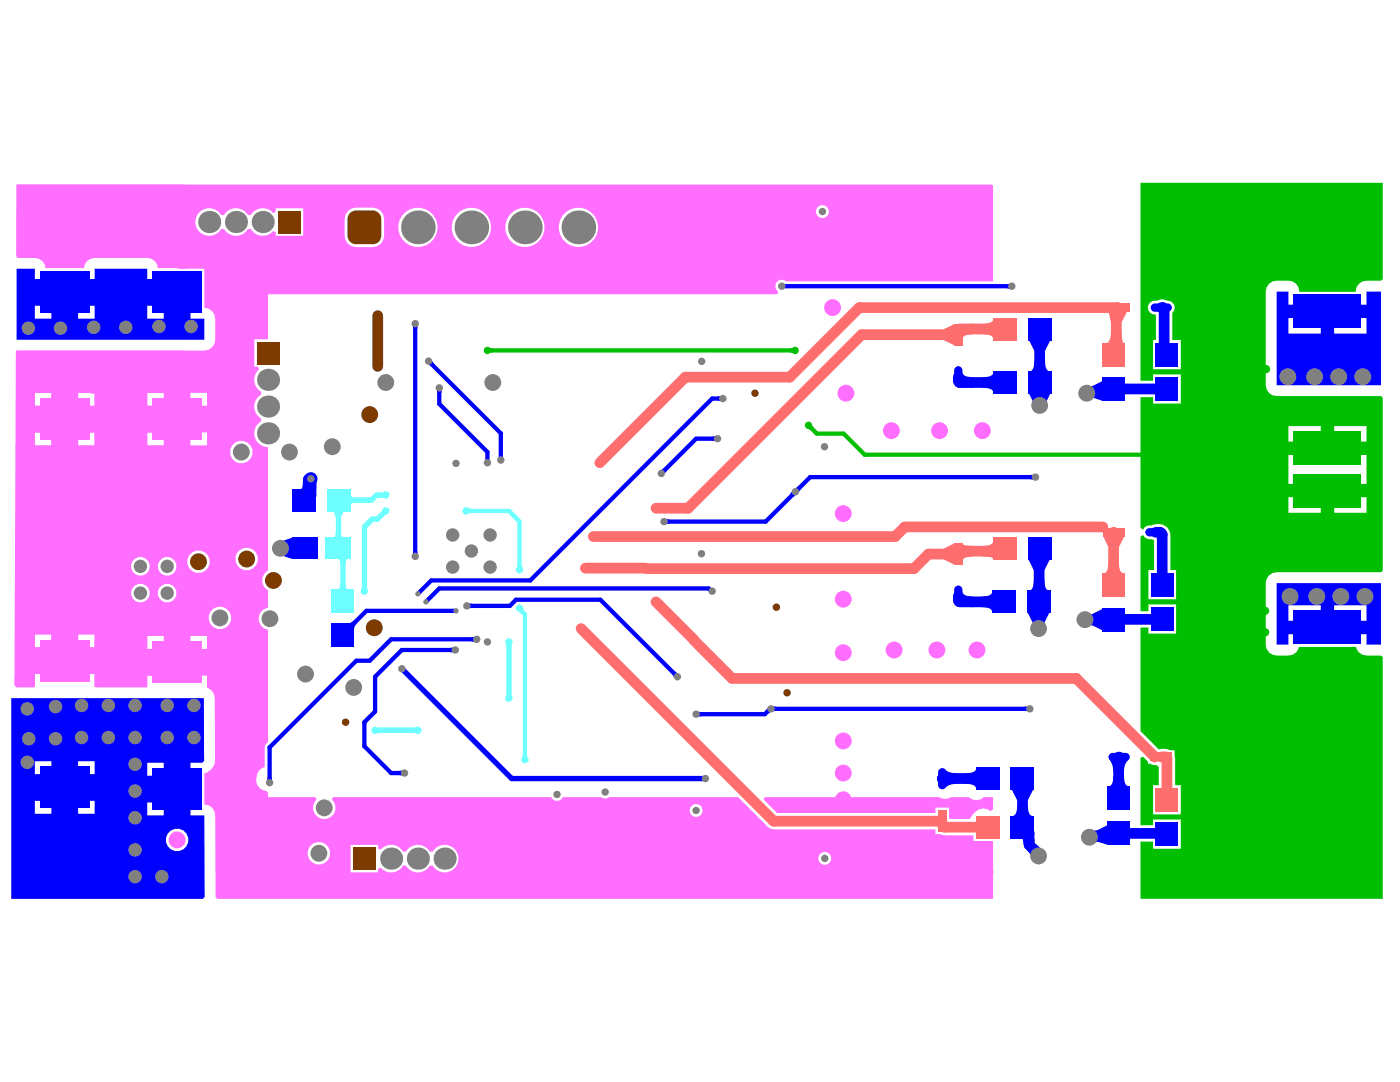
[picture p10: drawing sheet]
<svg xmlns="http://www.w3.org/2000/svg" width="279mm" height="216mm" viewBox="0 0 279 216" stroke-linecap="round" stroke-linejoin="round" font-family="sans-serif">
<path d="M2.2 139.3h38.5v12.5l-.3 .4h-2.4v10.5h2.8v16.3l-.3 .4h-38.3zM15.6 151.9v2.6h3.3v-2.6zM7 151.9v2.6h3.3v-2.6zM29.4 152.2v2.6h3.3v-2.6zM15.6 159.8v2.6h3.3v-2.6zM7 159.8v2.6h3.3v-2.6zM29.4 160.1v2.6h3.3v-2.6zM33.1 167.6a2.26 2.26 0 0 0 4.5 0 2.26 2.26 0 0 0-4.5 0z" fill="#00f"/>
<path d="M152.6 159.1h34.9a2.02 2.02 0 0 0 2.3 0h3.5a2.14 2.14 0 0 0 3 0h1.9v2.4l-.5 .3a2.28 2.28 0 0 0-3.4 .6l-.7 1h-4.1l-.1-.3v-2h-2.7v1.1h-31.6l-2.7-2.7z" fill="#ff6eff"/>
<path d="M3.3 53.6h3.7v2.1h11.9v-2.1h10.5v2.1h5.9v2.6h2.7v5.3h2.8v4.2h-37.5zM29.4 61v2.6h3.3v-2.6zM15.6 61v2.6h3.3v-2.6zM7 61v2.6h3.3v-2.6z" fill="#00f"/>
<path d="M3.3 70h33.6v8.4h-7.5v2.6h5.9v5.3h-5.9v2.6h7.5v38h-7.5v2.6h5.9v5.3h-5.9v2.3h-10h-.5v-2.6h-11.9v2.6h-3.7zM15.6 78.4v2.6h3.3v-2.6zM7 78.4v2.6h3.3v-2.6zM15.6 86.3v2.6h3.3v-2.6zM7 86.3v2.6h3.3v-2.6zM31.5 113a1.9 1.9 0 0 0 3.8 0 1.9 1.9 0 0 0-3.8 0zM26.1 113a1.9 1.9 0 0 0 3.8 0 1.9 1.9 0 0 0-3.8 0zM31.5 118.3a1.9 1.9 0 0 0 3.8 0 1.9 1.9 0 0 0-3.8 0zM26.1 118.3a1.9 1.9 0 0 0 3.8 0 1.9 1.9 0 0 0-3.8 0zM15.6 126.6v2.6h3.3v-2.6zM7 126.6v2.6h3.3v-2.6z" fill="#ff6eff"/>
<g fill="#00f">
<path d="M254.8 58.2h2.3v2.6h15.6v-2.6h2.9v18.7h-20.8zM266.3 63.5v3.1h6.4v-3.1zM257.1 63.5v3.1h6.5v-3.1z"/>
<path d="M254.8 116.4h20.8v12.2h-2.9v-2.1h-15.6v2.1h-2.3zM266.3 120.8v3.1h6.4v-3.1zM257.1 120.8v3.1h6.5v-3.1z"/>
</g>
<g fill="#ff6eff">
<path d="M29.6 82.1l.9-.4v1.7l-.9-.4z"/>
<path d="M17.8 81.7l.2 .3 .7 .1v.9l-.7 .1-.2 .3z"/>
<path d="M12.5 87.7h.8l.1 .5h-1z"/>
<path d="M12.1 87.8h1.7l-.3 .2-.2 .7h-.8l-.1-.7z"/>
</g>
<g fill="#6effff">
<path d="M66.5 102h2.1l-.5 1.1h-1.1z"/>
<path d="M70 98.7a.84 .84 0 0 0 1 .6v1h-.2a.75 .75 0 0 0-.8 .6z"/>
</g>
<g fill="#00f">
<path d="M60.5 95.8h2.6v1.8h-3.1a1.07 1.07 0 0 0 .4-1.2z"/>
<path d="M56 108.1l2.3-.8v4.2l-2.3-.7z"/>
</g>
<g fill="#6effff">
<path d="M67.4 111.5h2.1a.84 .84 0 0 0-.5 1.1h-1.1v-.2a.75 .75 0 0 0-.5-.9z"/>
<path d="M67 106.2h1.1v.2a.73 .73 0 0 0 .5 .9h-2.1a.82 .82 0 0 0 .5-1.1z"/>
<path d="M67.9 116.4h1.1v.2a.75 .75 0 0 0 .5 .9h-2.1a.84 .84 0 0 0 .5-1.1z"/>
</g>
<path d="M69.5 124.3l.6-.1 .6-.5 .6 .6-.5 .7-.1 .6z" fill="#00f"/>
<path d="M221.2 62.2h3.7l-1.1 2.1h-2.1z" fill="#ff6e6e"/>
<g fill="#00f">
<path d="M188.6 153.5a2.89 2.89 0 0 0 2.4 .8v2.1a2.85 2.85 0 0 0-2.4 .9z"/>
<path d="M201.9 157.5h4.3l-1.1 2.2h-2.1z"/>
<path d="M192.7 154.3a1.98 1.98 0 0 0 2.1-.9v-.2v4.3a1.22 1.22 0 0 0-1.3-1l-.8-.1z"/>
<path d="M203 160.7h2.1a1.98 1.98 0 0 0 .9 2.1h.2h-4.3a1.23 1.23 0 0 0 1.1-1.3z"/>
<path d="M204.1 167.3h2.3v1.3h-2.1z"/>
<path d="M192.1 118a1.23 1.23 0 0 0 1.3 1h.8v2.2l-2.7-.2z"/>
</g>
<g fill="#ff6e6e">
<path d="M188.3 109.5l2.1-1.1v4.3l-2.1-1.1z"/>
<path d="M192.1 108.4l.5 .4 1.6 .1v2.2a1.98 1.98 0 0 0-2.1 .8l-.1 .2z"/>
</g>
<path d="M205.2 111.6h4.3l-1.1 2.2h-2.1z" fill="#00f"/>
<path d="M196.1 108.9a1.98 1.98 0 0 0 2.1-.8l.1-.3v3.8a1.22 1.22 0 0 0-1.4-.5h-.8z" fill="#ff6e6e"/>
<g fill="#00f">
<path d="M205.1 122.3h4.3l-1.1 2.1h-2.1z"/>
<path d="M206.3 115.7h2.1a1.98 1.98 0 0 0 .9 2.2h.2h-4.3a1.22 1.22 0 0 0 1.1-1.4z"/>
<path d="M195.9 119a1.98 1.98 0 0 0 2.1-.8v-.2v4.2a1.22 1.22 0 0 0-1.3-1h-.8z"/>
<path d="M205.4 67.9h4.2l-1 2.1h-2.2z"/>
</g>
<path d="M196.1 64.6a1.98 1.98 0 0 0 2.1-.9l.1-.2v4.3a1.23 1.23 0 0 0-1.4-1l-.8-.1z" fill="#ff6e6e"/>
<g fill="#00f">
<path d="M205.4 78.5h4.2l-1 2.2h-2.2z"/>
<path d="M206.4 72h2.2a1.98 1.98 0 0 0 .8 2.1h.2h-4.2a1.22 1.22 0 0 0 1-1.4z"/>
<path d="M196.1 75.3a1.98 1.98 0 0 0 2.1-.9l.1-.2v4.3a1.23 1.23 0 0 0-1.4-1.1h-.8z"/>
<path d="M217.9 77.1l2.1-1.1v4l-2.1-.8z"/>
</g>
<path d="M221.7 66.3h2.1l.2 1.6 .1 .3 .3 .2h-3.8a1.23 1.23 0 0 0 1.1-1.4z" fill="#ff6e6e"/>
<path d="M192.1 74.2a1.23 1.23 0 0 0 1.3 1l.8 .1v2.1l-2.7-.1z" fill="#00f"/>
<g fill="#ff6e6e">
<path d="M188.3 65.7l2.1-1v4.2l-2.1-1z"/>
<path d="M192.1 64.7l2.1-.1v2.1a1.98 1.98 0 0 0-2.1 .9l-.1 .2z"/>
</g>
<g fill="#00f">
<path d="M221.4 151.5l3.8 .1a2.82 2.82 0 0 0-.9 2.4h-2.1l-.2-1.4z"/>
<path d="M218.8 165.8l2.1-1.1v3.8l-2.1-.6z"/>
<path d="M222.2 154.8h2.1a1.96 1.96 0 0 0 .9 2.1h.2h-4.3a1.23 1.23 0 0 0 1-1.3z"/>
</g>
<g fill="#ff6e6e">
<path d="M221 105.8l.6-.4v1.6l-.6-.4z"/>
<path d="M220.2 107h4.2l-1.1 2.2h-2.1z"/>
</g>
<path d="M217.9 122.6l2.1-1.1v4.3l-2.1-1.1z" fill="#00f"/>
<path d="M221.2 112.3h2.1a1.97 1.97 0 0 0 .9 2.1h.2h-4.3a1.23 1.23 0 0 0 1-1.3z" fill="#ff6e6e"/>
<g fill="#00f">
<path d="M200.9 56.7l.5-.1v1l-.5-.1z"/>
<path d="M204.9 169.6l1.8-1.2 .8 .7-1.9 1.4z"/>
<path d="M134.1 134.6l.7-.6 .4 .3-.7 .7z"/>
<path d="M139.4 142l.6 .1v.8l-.6 .1z"/>
</g>
<g fill="#6effff">
<path d="M103.3 112.6h.8l.1 .6h-1z"/>
<path d="M103.6 122.1l.8-.6 .3 .4-.7 .5z"/>
</g>
<g fill="#00f">
<path d="M79.7 153.8l.5-.1v1.1l-.5-.1z"/>
<path d="M82.3 65.1h1.1l-.1 .5h-.9z"/>
<path d="M132 93.7l.4-.3 .6 .6-.3 .5z"/>
<path d="M206.2 123.1h2.1l.1 1.1h-2.3z"/>
<path d="M206.4 78.6h2.2l.1 1.1h-2.4z"/>
</g>
<path d="M161.4 85.6l.7-.7 .3 .4-.6 .6z" fill="#00be00"/>
<g fill="#00f">
<path d="M82.4 110h.9l.1 .5h-1.1z"/>
<path d="M217.9 77.1h1l.5 2.1-1.1 .2z"/>
<path d="M142.2 87.1l.5-.1v1h-.5z"/>
</g>
<path d="M157.6 69.5l.6-.1v1l-.6-.1z" fill="#00be00"/>
<g fill="#00f">
<path d="M218.4 165.7l1.1 .1 .4 2.1-1.1 .2z"/>
<path d="M217.7 122.5l1.1 .1v2.1l-1.1 .1z"/>
</g>
<path d="M104.3 150.5h.9l.1 .6h-1.1z" fill="#6effff"/>
<g fill="#00f">
<path d="M89.8 129.3l.5-.1v1l-.5-.1z"/>
<path d="M94.1 127.1l.5-.1v1.1l-.5-.1z"/>
<path d="M53.4 155.1h.8l.1 .6h-1z"/>
<path d="M133 103.6l.6 .1v.8l-.6 .1z"/>
<path d="M158.8 97.4l.4-.3 .6 .6-.3 .4z"/>
<path d="M205.6 94.8l.5-.1v1l-.5-.1z"/>
<path d="M154.4 140.9l.5 .1v.9l-.5 .1z"/>
<path d="M153.1 141.3l.6 .9-.4 .2-.5-.7z"/>
<path d="M204.5 141l.5-.1v1.1l-.5-.1z"/>
</g>
<path d="M97.8 69.4l.5 .1v.8l-.5 .1z" fill="#00be00"/>
<g fill="#00f">
<path d="M87.2 77.9h1l-.1 .5h-.9z"/>
<path d="M85.5 72.8l.8-.7 .3 .4-.6 .6z"/>
</g>
<path d="M93.5 101.4l.5 .1v.9l-.5 .1z" fill="#6effff"/>
<g fill="#00f">
<path d="M143.2 79.1l.5-.1v1h-.5z"/>
<path d="M93.7 120.4l.5 .1v.8l-.5 .1z"/>
<path d="M60.6 98.5l1.1-.3 .6 .6-.2 1.2z"/>
<path d="M60.5 98.7l1.4 1.4h-.8l-.7-.6z"/>
</g>
<g fill="#ff6e6e">
<path d="M195.6 164.1l.6-.6 .5 .3 .7 .2-1.3 1.2-.1-.6z"/>
<path d="M199.6 109.3l1.2 1.2-1 .4-.6-.7z"/>
</g>
<g fill="#00f">
<path d="M199.2 75.5l.6-.6 1 .4-1.2 1.2z"/>
<path d="M158 98.1l.7 .8-.4 .3-.6-.6z"/>
</g>
<g fill="#ff6eff">
<path d="M3.3 36.8h33.6v16.8l-5.4-.1a2.14 2.14 0 0 0-2.1-2.1h-10.5a2.14 2.14 0 0 0-2.2 2.1h-7.6a2.14 2.14 0 0 0-2.1-2.1h-3.7z"/>
<path d="M3.3 36.8h194.5l.4 .2v19.1h-41.4a1.3 1.3 0 0 0-1.8 .3 1.3 1.3 0 0 0 .3 1.8l-.1 .5h-101.7v9h-2.7v5.5h.7l.2 .5a2.71 2.71 0 0 0 .4 4.5v.6a2.72 2.72 0 0 0 0 4.7v.6a2.73 2.73 0 0 0-1.3 3.1 2.73 2.73 0 0 0 2.7 2v24.7a2.2 2.2 0 0 0 0 3.9v3.4a2.24 2.24 0 0 0-1.9 2.3 2.24 2.24 0 0 0 1.9 2.2v22.4l-.6 .7-.1 .3v4a2.52 2.52 0 0 0-.6 4.4l.9 .3 .4 .3v1h9.5l.2 .5a2.23 2.23 0 0 0-.1 3.2 2.23 2.23 0 0 0 3.2 0 2.23 2.23 0 0 0-.1-3.2l.3-.5h43.5a1.25 1.25 0 0 0 1.2 .7 1.25 1.25 0 0 0 1.1-.7h7.7a1.22 1.22 0 0 0 1.6 0h25.7l6 5.9 .5 .4 .6 .1h32.3v.9h1l.8 .3h5.8v1.1h3.9v11.6h-154.8l-.4-.4v-16.3a2.18 2.18 0 0 0-2.2-2.2v-6.2a2.81 2.81 0 0 0 2.1-2.5v-12.5a2.08 2.08 0 0 0-1.6-2v-2.5h-11.9v2.3h-10.5v-2.6h-11.9v2.6h-3.7l-.4-.3 .3-66.7 .1-.1h37.5a2.18 2.18 0 0 0 2.2-2.2v-4.2a2.18 2.18 0 0 0-2.2-2.2v-7.8l-9.3-.1a2.14 2.14 0 0 0-2.1-2.1h-10.5a2.14 2.14 0 0 0-2.2 2.1h-7.6a2.14 2.14 0 0 0-2.1-2.1h-3.2l-.6-.5zM39.6 42.6a2.75 2.75 0 0 0 .6 4 2.75 2.75 0 0 0 3.9-.9h.6a2.72 2.72 0 0 0 4.8 0h.6a2.72 2.72 0 0 0 4.4 .4l.5 .2v.7h5.5v-5.4h-5.5v.7l-.5 .2a2.72 2.72 0 0 0-4.4 .4h-.6a2.72 2.72 0 0 0-4.8 0h-.6a2.74 2.74 0 0 0-4.5-.3zM162.8 42.2a1.3 1.3 0 0 0 2.6 0 1.3 1.3 0 0 0-2.6 0zM111.5 45.4a4 4 0 0 0 7.9 0 4 4 0 0 0-7.9 0zM100.8 45.4a4 4 0 0 0 7.9 0 4 4 0 0 0-7.9 0zM90.1 45.4a4 4 0 0 0 7.9 0 4 4 0 0 0-7.9 0zM79.5 45.4a3.9 3.9 0 0 0 7.8 0 3.9 3.9 0 0 0-7.8 0zM69.4 42.1l-.4 .7-.2 .9v3.3a2.26 2.26 0 0 0 2.2 2.3h3.4a2.26 2.26 0 0 0 2.3-2.3v-3.3a2.26 2.26 0 0 0-2.3-2.3h-3.4l-.8 .2zM38 78.4v2.6h3.3v-2.6zM15.6 78.4v2.6h3.3v-2.6zM29.4 78.4v2.6h3.3v-2.6zM7 78.4v2.6h3.3v-2.6zM38 86.3v2.6h3.3v-2.6zM29.4 86.3v2.6h3.3v-2.6zM15.6 86.3v2.6h3.3v-2.6zM7 86.3v2.6h3.3v-2.6zM45.9 90.2a2.26 2.26 0 0 0 4.5 0 2.26 2.26 0 0 0-4.5 0zM47 111.6a2.26 2.26 0 0 0 4.5 0 2.26 2.26 0 0 0-4.5 0zM37.4 112.1a2.26 2.26 0 0 0 4.5 0 2.26 2.26 0 0 0-4.5 0zM31.5 113a1.9 1.9 0 0 0 3.8 0 1.9 1.9 0 0 0-3.8 0zM26.1 113a1.9 1.9 0 0 0 3.8 0 1.9 1.9 0 0 0-3.8 0zM31.5 118.3a1.9 1.9 0 0 0 3.8 0 1.9 1.9 0 0 0-3.8 0zM26.1 118.3a1.9 1.9 0 0 0 3.8 0 1.9 1.9 0 0 0-3.8 0zM41.6 123.3a2.26 2.26 0 0 0 4.5 0 2.26 2.26 0 0 0-4.5 0zM15.6 126.6v2.6h3.3v-2.6zM7 126.6v2.6h3.3v-2.6zM38 126.9v2.6h3.3v-2.6zM29.4 126.9v2.6h3.3v-2.6zM137.6 161.7a1.3 1.3 0 0 0 2.6 0 1.3 1.3 0 0 0-2.6 0zM70 168.6v5.5h5.5v-.8l.5-.2a2.72 2.72 0 0 0 4.4-.4h.6a2.72 2.72 0 0 0 4.8 0h.6a2.75 2.75 0 0 0 4.1 .7 2.75 2.75 0 0 0 0-4.2 2.75 2.75 0 0 0-4.1 .7h-.6a2.72 2.72 0 0 0-4.8 0h-.6a2.72 2.72 0 0 0-4.4-.4l-.5-.2v-.7zM61.4 170.3a2.26 2.26 0 0 0 4.5 0 2.26 2.26 0 0 0-4.5 0zM163.3 171.3a1.3 1.3 0 0 0 2.6 0 1.3 1.3 0 0 0-2.6 0z"/>
</g>
<path d="M227.6 36.5h48.4v19.2l-.4 .3h-2.9a2.18 2.18 0 0 0-2.2 2.2h-11.2a2.18 2.18 0 0 0-2.2-2.2h-2.3a2.18 2.18 0 0 0-2.2 2.2v18.7a2.18 2.18 0 0 0 2.2 2.1h20.8l.4 .3v34.6l-.4 .3h-20.8a2.18 2.18 0 0 0-2.2 2.2v12.2a2.18 2.18 0 0 0 2.2 2.2h2.3a2.07 2.07 0 0 0 2.1-1.7h11.4a2.07 2.07 0 0 0 2.1 1.7h2.9l.4 .3v48.3h-48.4v-11.5h2.5v1.5h5.6v-5.9h-5.6v1.2h-2.5v-13.5l.5-.2 1 1v.4l1.6 .2 .6 .4v3.7h-1.2v5.8h5.6v-5.8h-1.2l-.1-7h-1a2.87 2.87 0 0 0-2.2-.2l-3.6-3.6v-20.7h1.6v1.2h5.5v-5.8h-5.5v1.3h-1.6v-14.8l.5-.3a1.61 1.61 0 0 0 1.8 .8l.4 .2v5.9h-1.1v5.9h5.5v-5.9h-1.1v-7a2.49 2.49 0 0 0-3.7-1.9 1.61 1.61 0 0 0-1.8 .9l-.5-.4v-26.1h2.5v1.3h5.6v-5.8h-5.6v1.3h-2.5zM229.5 60.4a1.4 1.4 0 0 0-.3 1.6 1.4 1.4 0 0 0 1.5 .8v5h-.6v5.9h5.6v-5.9h-1.7v-5.4a1.38 1.38 0 0 0 .3-1.6 1.38 1.38 0 0 0-1.4-.8 1.99 1.99 0 0 0-2 0l-1 .1zM266.3 85v3.1h6.4v-3.1zM257.1 85v3.1h6.5v-3.1zM257.1 90.8v5.8h15.6v-5.8zM266.3 99.2v3.1h6.4v-3.1zM257.1 99.2v3.1h6.5v-3.1z" fill="#00be00"/>
<g fill="none" stroke="#00f" stroke-width=".85">
<path d="M84 43.2v1.5M156 57.1h45.9M82.9 64.6v46.4M85.5 72.1l14.4 14.4v5.3M87.7 77.4v3.2l9.6 9.6v2.1M144.3 79.5h-2.2l-36.3 36.3h-19.7l-2.7 2.7M199.5 75.2l1.1 1.1M231.8 69.6l1.1 1.2M62 98.5l-1.3 1.3M143.2 87.5h-4.3l-6.9 7M206.7 95.2h-45l-8.9 8.9h-20.3M142.1 118h-.1l-.6-.6h-53.7l-2.7 2.7"/>
<path d="M191.2 119v.7l.4 .4M207.5 109.4l-.2 .2M230.7 115.4l1.2 1.3M90.9 129.7h-10.7l-5.3 5.3v7l-2.2 2.1v4.8l5.4 5.4h2.6M91 121.9h-17.9l-3 3M93.2 120.9h8.5l1.3-1.2h16.8l15.4 15.3M95.1 127.6h-17l-4.3 4.2h-2.7l-17.3 17.3v7.1M263.9 124.1l1 1.1M197.2 155.3l-.1 .1M205.5 141.4h-51.8l-1.1 1.1h-13.7M223.3 159.1l-.1 .2"/>
</g>
<path d="M62 95.5l-.2 .3v3.1l-1.1 .9M56 109.4h4.8M12.7 156.9l.2 .2" fill="none" stroke="#00f" stroke-width="2.7"/>
<path d="M77 98.7l-1.9 .1-1 1-6.6 .1v9.5l.9 .9v9.6M77 101.9l-1.7 1.7h-1l-1.6 1.5v12.9M77 101.9h.1M101.6 128.1v11.2M74.9 145.7h8.5" fill="none" stroke="#6effff" stroke-width="1.1"/>
<path d="M200.6 65.6h-9l-.4 .4v.8h-19.2l-34.7 34.6h-6.4M222.8 70.2v-8.6l.2-.2h-51.5l-13.9 13.9h-20.8l-17.1 17M116.8 113.4h12M191.2 110.5h-5.9l-2.9 3h-53.5M200.6 109.4l-.5 .6h-8.6M220.1 105.1h-39.5l-1.9 2h-60.3M222.3 106.2l-.1 10.6M116 125.4l38.4 38.5h33.6M130.9 120.1l7.6 7.6M138.5 127.8l7.6 7.6h68.7l15.7 15.6M231.8 151h.8l.3 .4v8.2M188 164.6l.5 .5h8.7" fill="none" stroke="#ff6e6e" stroke-width="2.1"/>
<path d="M97.3 69.9h61.4M161.3 84.9l1.7 1.6h5.3l4.3 4.2h57.6" fill="none" stroke="#00be00" stroke-width=".85"/>
<path d="M229.6 84.9l.6 .5" fill="none" stroke="#00be00" stroke-width="1.3"/>
<path d="M191.2 75.2v.8l.4 .3h9M207.5 65.6v15.3M231.8 61.4h.3l.2 .2v8.6l.6 .6M232.9 77.6h-10.7l-.5 .6h-4.2l-.3 .3h-.3M191.2 119v.8l.4 .3h8.8M207.3 109.6l.1 .2-.1 15.6M230.7 106.2h.8l.4 .5v10M231.9 123.5l-15.4 .1M197.2 155.3l-9.2 .1M204.1 155.3v9.8h.1l1.2 1.1v2.4l1.9 1.9v.3M223.3 151l-.1 8.3M232.9 166.4l-.2-.1h-9.4l-.1-.2-.7 .7h-4.9l-.2 .3" fill="none" stroke="#00f" stroke-width="2.1"/>
<path d="M93 101.9h8.6l2.1 2.2v9.6M103.7 121.4v.1l1.1 1.1v29" fill="none" stroke="#6effff" stroke-width=".85"/>
<path d="M223 61.4h.3M128.8 113.4l.1 .1M220.1 105.1l.5 .5v.2M138.5 127.7v.1M188 163.8v.1" fill="none" stroke="#ff6e6e" stroke-width="1.3"/>
<path d="M70.1 124.9l-1.7 1.7v.1M80.2 133.4l21.9 22h38.7" fill="none" stroke="#00f" stroke-width="1.1"/>
<path d="M75.4 63v10.1" fill="none" stroke="#7d3b00" stroke-width="2.1"/>
<path d="M223.3 69.6l-1.1 1.2M200.6 109.4l-1.1 1.1M220.6 105.8l.4 .4h1.3M230.5 151h1.3M231.8 158.5l1.1 1.1M195.9 163.8l1.3 1.3" fill="none" stroke="#ff6e6e" stroke-width=".85"/>
<path d="M35.3 82.6h-21.3l-1.1 1v5.1" fill="none" stroke="#ff6eff" stroke-width=".85"/>
<path d="M11.8 59.5l1.1-1.2h-.6l-1.5 1.6M35.3 57.3h.7l1.5 1.5" fill="none" stroke="#00f" stroke-width="5.3"/>
<g fill="#00be00">
<circle cx="230.6" cy="176.9" r=".84"/>
<circle cx="239.1" cy="176.9" r=".84"/>
<circle cx="234.8" cy="176.9" r=".84"/>
<circle cx="243.4" cy="176.9" r=".84"/>
<circle cx="251.6" cy="176.7" r=".84"/>
<circle cx="247.3" cy="176.7" r=".84"/>
</g>
<circle cx="61" cy="134.5" r="1.68" fill="#808080"/>
<g fill="#ff6eff">
<circle cx="166.2" cy="61.4" r="1.68"/>
<circle cx="168.3" cy="159.6" r="1.68"/>
</g>
<g fill="#808080">
<circle cx="98.3" cy="76.3" r="1.68"/>
<circle cx="120.8" cy="158" r=".74"/>
</g>
<g fill="#ff6eff">
<circle cx="112.2" cy="164.9" r="1.34"/>
<circle cx="151.8" cy="172.9" r="1.34"/>
<circle cx="141.1" cy="174" r="1.34"/>
<circle cx="129.3" cy="174.5" r="1.34"/>
<circle cx="133.6" cy="164.9" r="1.34"/>
<circle cx="118.6" cy="174.5" r="1.34"/>
<circle cx="122.9" cy="164.9" r="1.34"/>
<circle cx="108" cy="174.5" r="1.34"/>
<circle cx="97.3" cy="174.5" r="1.34"/>
<circle cx="101.5" cy="164.9" r="1.34"/>
<circle cx="151.1" cy="51.6" r="1.34"/>
<circle cx="155.3" cy="42" r="1.34"/>
<circle cx="141.1" cy="51.8" r="1.34"/>
<circle cx="145.3" cy="42.2" r="1.34"/>
<circle cx="134.7" cy="44.3" r="1.34"/>
<circle cx="127.2" cy="44.3" r="1.34"/>
<circle cx="130.4" cy="53.9" r="1.34"/>
<circle cx="122.9" cy="53.9" r="1.34"/>
<circle cx="115.4" cy="53.9" r="1.34"/>
<circle cx="98.3" cy="53.9" r="1.34"/>
<circle cx="89.8" cy="53.9" r="1.34"/>
<circle cx="65.2" cy="53.9" r="1.34"/>
<circle cx="5.5" cy="135.6" r="1.34"/>
<circle cx="5.5" cy="128.2" r="1.34"/>
<circle cx="21.6" cy="129" r="1.34"/>
<circle cx="21.6" cy="134.4" r="1.34"/>
<circle cx="25.9" cy="134.4" r="1.34"/>
<circle cx="25.9" cy="129" r="1.34"/>
<circle cx="33.4" cy="123.7" r="1.34"/>
<circle cx="28" cy="123.7" r="1.34"/>
</g>
<g fill="#808080">
<circle cx="33.4" cy="118.3" r="1.34"/>
<circle cx="28" cy="118.3" r="1.34"/>
<circle cx="33.4" cy="113" r="1.34"/>
<circle cx="28" cy="113" r="1.34"/>
<circle cx="38.7" cy="147.2" r="1.34"/>
<circle cx="33.4" cy="147.2" r="1.34"/>
<circle cx="33.4" cy="140.8" r="1.34"/>
<circle cx="38.7" cy="140.8" r="1.34"/>
<circle cx="11.1" cy="141" r="1.34"/>
<circle cx="16.3" cy="140.8" r="1.34"/>
<circle cx="27" cy="140.8" r="1.34"/>
<circle cx="21.6" cy="140.8" r="1.34"/>
<circle cx="32.3" cy="174.9" r="1.34"/>
<circle cx="27" cy="174.9" r="1.34"/>
<circle cx="27" cy="169.6" r="1.34"/>
<circle cx="27" cy="163.2" r="1.34"/>
<circle cx="27" cy="157.8" r="1.34"/>
<circle cx="27" cy="152.5" r="1.34"/>
<circle cx="21.6" cy="147.2" r="1.34"/>
<circle cx="27" cy="147.2" r="1.34"/>
<circle cx="16.3" cy="147.2" r="1.34"/>
<circle cx="11.1" cy="147.4" r="1.34"/>
<circle cx="5.7" cy="147.4" r="1.34"/>
<circle cx="5.4" cy="152.1" r="1.34"/>
<circle cx="5.4" cy="141.4" r="1.34"/>
</g>
<g fill="#ff6eff">
<circle cx="33.2" cy="107.3" r="1.34"/>
<circle cx="40.7" cy="49.6" r="1.34"/>
<circle cx="32.1" cy="49.6" r="1.34"/>
<circle cx="40.7" cy="39" r="1.34"/>
<circle cx="32.1" cy="43.2" r="1.34"/>
<circle cx="35.3" cy="40" r="1.34"/>
<circle cx="37.5" cy="96.6" r="1.34"/>
<circle cx="32.1" cy="96.6" r="1.34"/>
<circle cx="32.1" cy="91.3" r="1.34"/>
<circle cx="26.8" cy="91.3" r="1.34"/>
<circle cx="26.8" cy="101.9" r="1.34"/>
<circle cx="37.5" cy="101.9" r="1.34"/>
<circle cx="32.1" cy="101.9" r="1.34"/>
<circle cx="37.5" cy="91.3" r="1.34"/>
<circle cx="26.8" cy="96.6" r="1.34"/>
<circle cx="37.7" cy="71.9" r="1.34"/>
<circle cx="33.4" cy="76.2" r="1.34"/>
<circle cx="31.3" cy="71.9" r="1.34"/>
<circle cx="11" cy="71.9" r="1.34"/>
<circle cx="19.5" cy="71.9" r="1.34"/>
<circle cx="18.5" cy="77.2" r="1.34"/>
<circle cx="11" cy="77.2" r="1.34"/>
<circle cx="6.7" cy="74" r="1.34"/>
<circle cx="27" cy="107.1" r="1.34"/>
<circle cx="20.6" cy="107.1" r="1.34"/>
<circle cx="13.1" cy="107.1" r="1.34"/>
<circle cx="5.7" cy="107.1" r="1.34"/>
<circle cx="23.6" cy="88.1" r="1.34"/>
<circle cx="23.6" cy="83.8" r="1.34"/>
<circle cx="23.6" cy="79.5" r="1.34"/>
<circle cx="26" cy="74" r="1.34"/>
<circle cx="14.2" cy="74" r="1.34"/>
<circle cx="35.6" cy="46.3" r="1.34"/>
<circle cx="28.1" cy="46.3" r="1.34"/>
<circle cx="28.1" cy="39.9" r="1.34"/>
</g>
<g fill="#808080">
<circle cx="38.1" cy="65.1" r="1.34"/>
<circle cx="31.7" cy="65.1" r="1.34"/>
<circle cx="25.1" cy="65.3" r="1.34"/>
<circle cx="18.7" cy="65.3" r="1.34"/>
<circle cx="12.1" cy="65.5" r="1.34"/>
<circle cx="5.7" cy="65.5" r="1.34"/>
</g>
<circle cx="234.3" cy="129.4" r=".84" fill="#00be00"/>
<g fill="#808080">
<circle cx="77" cy="76.3" r="1.68"/>
<circle cx="91" cy="92.5" r=".74"/>
<circle cx="62" cy="95.5" r=".74"/>
</g>
<circle cx="69" cy="144.1" r=".74" fill="#7d3b00"/>
<circle cx="74.9" cy="145.7" r=".74" fill="#6effff"/>
<circle cx="70.6" cy="137.2" r="1.68" fill="#808080"/>
<circle cx="74.7" cy="125.3" r="1.68" fill="#7d3b00"/>
<g fill="#808080">
<circle cx="56" cy="109.4" r="1.68"/>
<circle cx="66.3" cy="89.1" r="1.68"/>
<circle cx="57.8" cy="90.2" r="1.68"/>
<circle cx="48.2" cy="90.2" r="1.68"/>
<circle cx="201.9" cy="57.1" r=".74"/>
</g>
<circle cx="167.8" cy="53.4" r="1.68" fill="#ff6eff"/>
<g fill="#808080">
<circle cx="140" cy="110.5" r=".74"/>
<circle cx="142.1" cy="118" r=".74"/>
</g>
<g fill="#00be00">
<circle cx="247.3" cy="73.7" r=".84"/>
<circle cx="243.6" cy="73.7" r=".84"/>
<circle cx="235" cy="85.4" r=".84"/>
<circle cx="252.6" cy="73.7" r=".84"/>
<circle cx="243.6" cy="85.4" r=".84"/>
<circle cx="239.3" cy="85.4" r=".84"/>
</g>
<g fill="#ff6eff">
<circle cx="177.9" cy="85.9" r="1.68"/>
<circle cx="187.5" cy="85.9" r="1.68"/>
<circle cx="196.1" cy="85.9" r="1.68"/>
</g>
<circle cx="164.6" cy="89.1" r=".74" fill="#808080"/>
<g fill="#ff6eff">
<circle cx="175.2" cy="41.6" r="1.68"/>
<circle cx="182.2" cy="41.6" r="1.68"/>
<circle cx="188.6" cy="41.6" r="1.68"/>
<circle cx="196.1" cy="41.6" r="1.68"/>
<circle cx="168.8" cy="78.5" r="1.68"/>
<circle cx="168.3" cy="102.5" r="1.68"/>
<circle cx="168.3" cy="119.6" r="1.68"/>
<circle cx="168.3" cy="130.2" r="1.68"/>
<circle cx="178.4" cy="129.7" r="1.68"/>
<circle cx="187" cy="129.7" r="1.68"/>
<circle cx="195" cy="129.7" r="1.68"/>
<circle cx="168.3" cy="147.8" r="1.68"/>
<circle cx="168.3" cy="154.3" r="1.68"/>
<circle cx="174.7" cy="174" r="1.68"/>
<circle cx="182.7" cy="174" r="1.68"/>
<circle cx="190.2" cy="174" r="1.68"/>
<circle cx="196.6" cy="174" r="1.68"/>
</g>
<g fill="#00be00">
<circle cx="247.3" cy="172.4" r=".84"/>
<circle cx="253.5" cy="163" r=".84"/>
<circle cx="253.7" cy="168.7" r=".84"/>
<circle cx="251.6" cy="172.4" r=".84"/>
<circle cx="243.4" cy="172.6" r=".84"/>
<circle cx="234.8" cy="172.6" r=".84"/>
<circle cx="239.1" cy="172.6" r=".84"/>
<circle cx="230.6" cy="172.6" r=".84"/>
<circle cx="247.7" cy="161.4" r=".84"/>
<circle cx="243.4" cy="161.4" r=".84"/>
<circle cx="238.6" cy="161.4" r=".84"/>
<circle cx="252.5" cy="126.2" r=".84"/>
<circle cx="252.5" cy="121.9" r=".84"/>
<circle cx="250.9" cy="129.4" r=".84"/>
<circle cx="242.3" cy="129.4" r=".84"/>
<circle cx="250.9" cy="118.2" r=".84"/>
<circle cx="246.6" cy="118.2" r=".84"/>
<circle cx="242.3" cy="118.2" r=".84"/>
<circle cx="238" cy="118.2" r=".84"/>
<circle cx="252.6" cy="85.4" r=".84"/>
<circle cx="239.3" cy="73.7" r=".84"/>
<circle cx="247.3" cy="85.4" r=".84"/>
<circle cx="230.2" cy="85.4" r=".84"/>
</g>
<g fill="#808080">
<circle cx="262.4" cy="75.2" r="1.68"/>
<circle cx="267.2" cy="75.2" r="1.68"/>
<circle cx="257" cy="75.2" r="1.68"/>
<circle cx="272" cy="75.2" r="1.68"/>
<circle cx="272.4" cy="119" r="1.68"/>
<circle cx="257.5" cy="119" r="1.68"/>
<circle cx="267.6" cy="119" r="1.68"/>
<circle cx="262.8" cy="119" r="1.68"/>
<circle cx="207.3" cy="170.8" r="1.68"/>
<circle cx="135.2" cy="135" r=".74"/>
<circle cx="138.9" cy="142.5" r=".74"/>
<circle cx="94.1" cy="110" r="1.34"/>
<circle cx="97.8" cy="113.2" r="1.34"/>
<circle cx="90.3" cy="113.2" r="1.34"/>
<circle cx="97.8" cy="106.7" r="1.34"/>
</g>
<circle cx="103.7" cy="113.7" r=".74" fill="#6effff"/>
<circle cx="130.9" cy="120.1" r=".74" fill="#ff6e6e"/>
<circle cx="103.7" cy="121.4" r=".74" fill="#6effff"/>
<g fill="#808080">
<circle cx="90.3" cy="106.7" r="1.34"/>
<circle cx="80.7" cy="154.3" r=".74"/>
</g>
<g fill="#7d3b00">
<circle cx="75.4" cy="73.1" r=".74"/>
<circle cx="75.4" cy="63" r=".74"/>
</g>
<circle cx="82.9" cy="64.6" r=".74" fill="#808080"/>
<circle cx="116" cy="125.4" r=".74" fill="#ff6e6e"/>
<circle cx="154.9" cy="121.2" r=".74" fill="#7d3b00"/>
<circle cx="116.8" cy="113.4" r=".74" fill="#ff6e6e"/>
<circle cx="132" cy="94.5" r=".74" fill="#808080"/>
<circle cx="119.7" cy="92.3" r=".74" fill="#ff6e6e"/>
<g fill="#808080">
<circle cx="207.3" cy="125.4" r="1.68"/>
<circle cx="207.5" cy="80.9" r="1.68"/>
</g>
<circle cx="130.9" cy="101.4" r=".74" fill="#ff6e6e"/>
<circle cx="161.3" cy="84.9" r=".74" fill="#00be00"/>
<circle cx="83.4" cy="145.7" r=".74" fill="#6effff"/>
<circle cx="97.3" cy="128.1" r=".74" fill="#808080"/>
<circle cx="101.5" cy="128.1" r=".74" fill="#6effff"/>
<g fill="#808080">
<circle cx="82.9" cy="111" r=".74"/>
<circle cx="97.3" cy="92.3" r=".74"/>
<circle cx="99.9" cy="91.8" r=".74"/>
<circle cx="216.9" cy="78.5" r="1.68"/>
<circle cx="143.2" cy="87.5" r=".74"/>
</g>
<circle cx="158.7" cy="69.9" r=".74" fill="#00be00"/>
<g fill="#808080">
<circle cx="217.4" cy="167.1" r="1.68"/>
<circle cx="216.5" cy="123.6" r="1.68"/>
</g>
<g fill="#6effff">
<circle cx="101.5" cy="139.3" r=".74"/>
<circle cx="104.8" cy="151.6" r=".74"/>
</g>
<g fill="#808080">
<circle cx="80.2" cy="133.4" r=".74"/>
<circle cx="90.9" cy="129.7" r=".74"/>
<circle cx="95.1" cy="127.6" r=".74"/>
<circle cx="91" cy="121.9" r=".53"/>
<circle cx="85" cy="120.1" r=".53"/>
<circle cx="83.4" cy="118.5" r=".53"/>
</g>
<circle cx="73.8" cy="82.7" r="1.68" fill="#7d3b00"/>
<circle cx="77" cy="98.7" r=".74" fill="#6effff"/>
<circle cx="35.3" cy="167.6" r="1.68" fill="#ff6eff"/>
<g fill="#808080">
<circle cx="64.7" cy="161.2" r="1.68"/>
<circle cx="63.6" cy="170.3" r="1.68"/>
<circle cx="53.8" cy="156.2" r=".74"/>
<circle cx="43.9" cy="123.3" r="1.68"/>
<circle cx="53.9" cy="123.5" r="1.68"/>
</g>
<g fill="#7d3b00">
<circle cx="39.6" cy="112.1" r="1.68"/>
<circle cx="49.2" cy="111.6" r="1.68"/>
<circle cx="54.6" cy="115.8" r="1.68"/>
<circle cx="150.7" cy="78.5" r=".74"/>
</g>
<g fill="#808080">
<circle cx="156" cy="57.1" r=".74"/>
<circle cx="132.5" cy="104.1" r=".74"/>
<circle cx="158.8" cy="98.1" r=".74"/>
<circle cx="206.7" cy="95.2" r=".74"/>
<circle cx="153.9" cy="141.4" r=".74"/>
<circle cx="205.5" cy="141.4" r=".74"/>
</g>
<circle cx="157.1" cy="138.2" r=".74" fill="#7d3b00"/>
<g fill="#808080">
<circle cx="164.1" cy="42.2" r=".74"/>
<circle cx="140" cy="72.1" r=".74"/>
<circle cx="164.6" cy="171.3" r=".74"/>
<circle cx="138.9" cy="161.7" r=".74"/>
<circle cx="111.2" cy="158.5" r=".74"/>
</g>
<circle cx="118.4" cy="107.1" r=".74" fill="#ff6e6e"/>
<circle cx="97.3" cy="69.9" r=".74" fill="#00be00"/>
<g fill="#808080">
<circle cx="87.7" cy="77.4" r=".74"/>
<circle cx="85.5" cy="72.1" r=".74"/>
</g>
<g fill="#6effff">
<circle cx="77" cy="101.9" r=".74"/>
<circle cx="93" cy="101.9" r=".74"/>
</g>
<circle cx="144.3" cy="79.5" r=".74" fill="#808080"/>
<circle cx="72.7" cy="118" r=".74" fill="#6effff"/>
<g fill="#808080">
<circle cx="93.2" cy="120.9" r=".74"/>
<circle cx="140.8" cy="155.4" r=".74"/>
</g>
<path d="M69.4 43.7l1.6-1.7h3.4l1.7 1.7v3.3l-1.7 1.7h-3.4l-1.6-1.7z" fill-rule="evenodd" fill="#7d3b00"/>
<g fill="#7d3b00">
<path d="M74.4 42a1.68 1.68 0 0 1 1.7 1.7h-1.7z"/>
<path d="M69.8 42.5l.8-.4 .4-.1v1.7h-1.6v-.5z"/>
<path d="M69.4 47h1.6v1.7a1.68 1.68 0 0 1-1.6-1.7z"/>
<path d="M74.4 47h1.7a1.68 1.68 0 0 1-1.7 1.7z"/>
</g>
<g fill="#808080">
<circle cx="94.1" cy="45.4" r="3.4"/>
<circle cx="104.8" cy="45.4" r="3.4"/>
<circle cx="83.4" cy="45.4" r="3.4"/>
<circle cx="115.4" cy="45.4" r="3.4"/>
</g>
<path d="M55.6 42.1h4.4v4.4h-4.4z" fill-rule="evenodd" fill="#7d3b00"/>
<g fill="#808080">
<circle cx="53.5" cy="86.5" r="2.21"/>
<circle cx="53.5" cy="81.1" r="2.21"/>
<circle cx="47.1" cy="44.3" r="2.21"/>
</g>
<path d="M51.3 68.2h4.4v4.5h-4.4z" fill-rule="evenodd" fill="#7d3b00"/>
<g fill="#808080">
<circle cx="41.8" cy="44.3" r="2.21"/>
<circle cx="52.4" cy="44.3" r="2.21"/>
<circle cx="53.5" cy="75.8" r="2.21"/>
</g>
<path d="M70.5 169.1h4.4v4.4h-4.4z" fill-rule="evenodd" fill="#7d3b00"/>
<g fill="#808080">
<circle cx="88.7" cy="171.3" r="2.21"/>
<circle cx="83.4" cy="171.3" r="2.21"/>
<circle cx="78.1" cy="171.3" r="2.21"/>
</g>
<path d="M258.2 58.8h13.5v6.7h-13.5z" fill-rule="evenodd" fill="#00f"/>
<path d="M258.2 86.1h13.5v6.7h-13.5z" fill-rule="evenodd" fill="#00be00"/>
<path d="M30.4 153.3h9.8v8.3h-9.8z" fill-rule="evenodd" fill="#00f"/>
<path d="M30.4 128h9.8v8.3h-9.8z" fill-rule="evenodd" fill="#ff6eff"/>
<path d="M8 153h9.8v8.3h-9.8z" fill-rule="evenodd" fill="#00f"/>
<path d="M30.4 79.5h9.8v8.3h-9.8z" fill-rule="evenodd" fill="#ff6eff"/>
<path d="M30.4 54.2h9.8v8.3h-9.8z" fill-rule="evenodd" fill="#00f"/>
<path d="M8 79.5h9.8v8.3h-9.8z" fill-rule="evenodd" fill="#ff6eff"/>
<path d="M8 54.2h9.8v8.3h-9.8z" fill-rule="evenodd" fill="#00f"/>
<path d="M65.2 97.6h4.8v4.4h-4.8z" fill-rule="evenodd" fill="#6effff"/>
<g fill="#00f">
<path d="M58.4 97.6h4.7v4.4h-4.7z" fill-rule="evenodd"/>
<path d="M58.3 107.3h5v4.2h-5z" fill-rule="evenodd"/>
</g>
<g fill="#6effff">
<path d="M65 107.3h5.1v4.2h-5.1z" fill-rule="evenodd"/>
<path d="M66.2 117.5h4.5v4.8h-4.5z" fill-rule="evenodd"/>
</g>
<g fill="#00f">
<path d="M66.2 124.3h4.5v4.8h-4.5z" fill-rule="evenodd"/>
<path d="M229.6 61.4l.9-.8h2.5l.9 .8-.9 .8h-2.5z" fill-rule="evenodd"/>
</g>
<g fill="#00f">
<path d="M233 60.6a.83 .83 0 0 1 .9 .8h-.9z"/>
<path d="M229.9 60.8l.6-.2v.8h-.9z"/>
<path d="M229.6 61.4h.9v.8a.83 .83 0 0 1-.9-.8z"/>
<path d="M233 61.4h.9a.83 .83 0 0 1-.9 .8z"/>
</g>
<path d="M221.2 60.6h4.3v1.6h-4.3z" fill-rule="evenodd" fill="#ff6e6e"/>
<path d="M187.2 154.1l.8-.8 .9 .8v2.6l-.9 .8-.8-.8z" fill-rule="evenodd" fill="#00f"/>
<g fill="#00f">
<path d="M187.5 153.5l.5-.2v.8h-.8z"/>
<path d="M187.2 156.7h.8v.8a.83 .83 0 0 1-.8-.8z"/>
<path d="M188 156.7h.9a.83 .83 0 0 1-.9 .8z"/>
<path d="M188 153.3a.83 .83 0 0 1 .9 .8h-.9z"/>
</g>
<path d="M187.2 161.7h1.7v4.2h-1.7z" fill-rule="evenodd" fill="#ff6e6e"/>
<g fill="#00f">
<path d="M201.7 153.1h4.7v4.4h-4.7z" fill-rule="evenodd"/>
<path d="M194.8 153.1h4.8v4.4h-4.8z" fill-rule="evenodd"/>
<path d="M201.7 162.8h4.7v4.5h-4.7z" fill-rule="evenodd"/>
</g>
<path d="M194.8 162.8h4.8v4.5h-4.8z" fill-rule="evenodd" fill="#ff6e6e"/>
<path d="M190.4 117.7l.8-.9 .9 .9v2.5l-.9 .9-.8-.9z" fill-rule="evenodd" fill="#00f"/>
<g fill="#00f">
<path d="M191.2 120.2h.9a.83 .83 0 0 1-.9 .9z"/>
<path d="M191.2 116.8a.83 .83 0 0 1 .9 .9h-.9z"/>
<path d="M190.7 117.1l.5-.3v.9h-.8z"/>
<path d="M190.4 120.2h.8v.9a.83 .83 0 0 1-.8-.9z"/>
</g>
<path d="M190.4 108.4h1.7v4.3h-1.7z" fill-rule="evenodd" fill="#ff6e6e"/>
<path d="M205.1 107.2h4.8v4.4h-4.8z" fill-rule="evenodd" fill="#00f"/>
<path d="M198.2 107.2h4.8v4.4h-4.8z" fill-rule="evenodd" fill="#ff6e6e"/>
<g fill="#00f">
<path d="M204.9 117.9h4.8v4.4h-4.8z" fill-rule="evenodd"/>
<path d="M198 117.9h4.8v4.4h-4.8z" fill-rule="evenodd"/>
<path d="M230.7 75.2h4.4v4.8h-4.4z" fill-rule="evenodd"/>
<path d="M230.7 68.4h4.4v4.7h-4.4z" fill-rule="evenodd"/>
<path d="M205.1 63.4h4.8v4.5h-4.8z" fill-rule="evenodd"/>
</g>
<path d="M198.2 63.4h4.8v4.5h-4.8z" fill-rule="evenodd" fill="#ff6e6e"/>
<g fill="#00f">
<path d="M205.1 74.1h4.8v4.5h-4.8z" fill-rule="evenodd"/>
<path d="M198.2 74.1h4.8v4.5h-4.8z" fill-rule="evenodd"/>
<path d="M220 75.2h4.4v4.8h-4.4z" fill-rule="evenodd"/>
</g>
<path d="M220 68.4h4.4v4.7h-4.4z" fill-rule="evenodd" fill="#ff6e6e"/>
<path d="M190.4 73.9l.8-.8 .9 .8v2.6l-.9 .8-.8-.8z" fill-rule="evenodd" fill="#00f"/>
<g fill="#00f">
<path d="M191.2 76.5h.9a.83 .83 0 0 1-.9 .8z"/>
<path d="M191.2 73.1a.83 .83 0 0 1 .9 .8h-.9z"/>
<path d="M190.7 73.3l.5-.2v.8h-.8z"/>
<path d="M190.4 76.5h.8v.8a.83 .83 0 0 1-.8-.8z"/>
</g>
<path d="M190.4 64.7h1.7v4.2h-1.7z" fill-rule="evenodd" fill="#ff6e6e"/>
<path d="M221.2 151l.9-.8h2.5l.9 .8-.9 .9h-2.5z" fill-rule="evenodd" fill="#00f"/>
<g fill="#00f">
<path d="M221.2 151h.9v.9a.83 .83 0 0 1-.9-.9z"/>
<path d="M224.6 151h.9a.83 .83 0 0 1-.9 .9z"/>
<path d="M224.6 150.2a.83 .83 0 0 1 .9 .8h-.9z"/>
<path d="M221.5 150.5l.6-.3v.8h-.9z"/>
</g>
<path d="M229.6 150.2h4.3v1.7h-4.3z" fill-rule="evenodd" fill="#ff6e6e"/>
<path d="M230.7 164.1h4.4v4.7h-4.4z" fill-rule="evenodd" fill="#00f"/>
<path d="M230.7 157.2h4.4v4.8h-4.4z" fill-rule="evenodd" fill="#ff6e6e"/>
<g fill="#00f">
<path d="M220.9 163.8h4.5v4.7h-4.5z" fill-rule="evenodd"/>
<path d="M220.9 156.9h4.5v4.8h-4.5z" fill-rule="evenodd"/>
<path d="M229.7 121.1h4.5v4.8h-4.5z" fill-rule="evenodd"/>
<path d="M229.7 114.3h4.5v4.7h-4.5z" fill-rule="evenodd"/>
<path d="M228.6 106.2l.8-.8h2.6l.8 .8-.8 .8h-2.6z" fill-rule="evenodd"/>
</g>
<g fill="#00f">
<path d="M232 105.4a.83 .83 0 0 1 .8 .8h-.8z"/>
<path d="M228.8 105.6l.6-.2v.8h-.8z"/>
<path d="M228.6 106.2h.8v.8a.83 .83 0 0 1-.8-.8z"/>
<path d="M232 106.2h.8a.83 .83 0 0 1-.8 .8z"/>
</g>
<path d="M220.2 105.4h4.2v1.6h-4.2z" fill-rule="evenodd" fill="#ff6e6e"/>
<path d="M220 121.3h4.4v4.7h-4.4z" fill-rule="evenodd" fill="#00f"/>
<path d="M220 114.4h4.4v4.8h-4.4z" fill-rule="evenodd" fill="#ff6e6e"/>
<path d="M258.2 94.5h13.5v6.8h-13.5z" fill-rule="evenodd" fill="#00be00"/>
<path d="M258.2 121.8h13.5v6.8h-13.5z" fill-rule="evenodd" fill="#00f"/>
<path d="M8 127.7h9.8v8.3h-9.8z" fill-rule="evenodd" fill="#ff6eff"/>
</svg>
